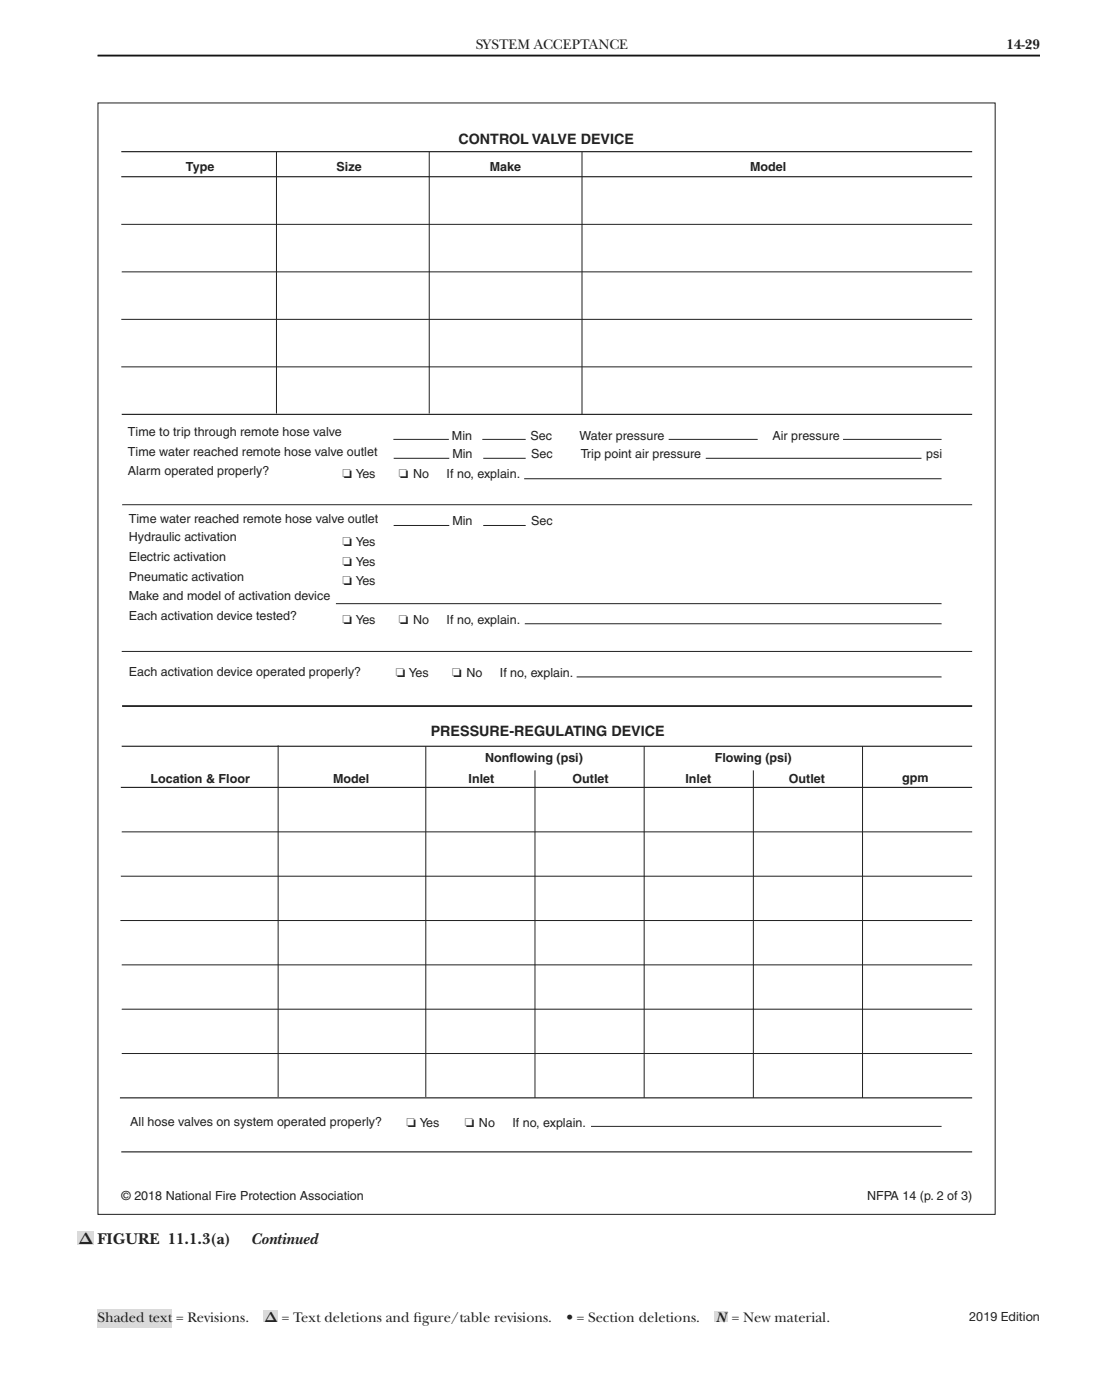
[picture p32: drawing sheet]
<svg xmlns="http://www.w3.org/2000/svg" width="216mm" height="274mm" viewBox="0 0 216 274" stroke-linecap="round" stroke-linejoin="round" font-family="sans-serif">
<defs><g id="words">
<g font-size="3.2" fill="#231f20">
<text x="15.3" y="243.1">Δ</text>
<text x="19" y="243.1">FIGURE 11.1.3(a)</text>
<text x="49.1" y="243.1">Continued</text>
</g>
<g font-size="2.8" fill="#231f20">
<text x="93" y="9.6">SYSTEM ACCEPTANCE</text>
<text x="196.7" y="9.6">14-29</text>
<text x="89.6" y="28.2">CONTROL VALVE DEVICE</text>
<text x="84.2" y="143.9">PRESSURE-REGULATING DEVICE</text>
<text x="19" y="258.3">Shaded text = Revisions.</text>
<text x="51.6" y="258.3">Δ</text>
<text x="55.1" y="258.3">= Text deletions and f</text>
<text x="80.8" y="258.3">igure/table revisions.</text>
<text x="110.7" y="258.3">• = Section deletions.</text>
<text x="139.9" y="258.3">N</text>
<text x="143" y="258.3">= New material.</text>
</g>
<text font-size="2.5" fill="#231f20" x="189.4" y="258.2">2019 Edition</text>
<g font-size="2.4" fill="#231f20">
<text x="36.3" y="33.4">Type</text>
<text x="65.8" y="33.4">Size</text>
<text x="95.7" y="33.4">Make</text>
<text x="146.6" y="33.4">Model</text>
<text x="25" y="85.2">Time to trip through remote hose valve</text>
<text x="25" y="89.1">Time water reached remote hose valve outlet</text>
<text x="88.3" y="86">Min</text>
<text x="88.4" y="89.6">Min</text>
<text x="103.7" y="85.9">Sec</text>
<text x="103.8" y="89.6">Sec</text>
<text x="113.2" y="85.9">Water pressure</text>
<text x="113.5" y="89.6">Trip point air pressure</text>
<text x="150.9" y="85.9">Air pressure</text>
<text x="181" y="89.6">psi</text>
<text x="25" y="92.9">Alarm operated properly?</text>
<text x="66.9" y="93.5">❏ Yes</text>
<text x="78" y="93.5">❏ No</text>
<text x="87.3" y="93.5">If no, explain.</text>
<text x="25.2" y="102.2">Time water reached remote hose valve outlet</text>
<text x="25.2" y="105.8">Hydraulic activation</text>
<text x="66.9" y="106.7">❏ Yes</text>
<text x="88.4" y="102.7">Min</text>
<text x="103.8" y="102.7">Sec</text>
<text x="25.2" y="109.7">Electric activation</text>
<text x="25.2" y="113.5">Pneumatic activation</text>
<text x="66.9" y="110.5">❏ Yes</text>
<text x="25.2" y="117.3">Make and model of activation device</text>
<text x="66.9" y="114.3">❏ Yes</text>
<text x="25.2" y="121.2">Each activation device tested?</text>
<text x="66.9" y="121.9">❏ Yes</text>
<text x="78" y="121.9">❏ No</text>
<text x="87.3" y="121.9">If no, explain.</text>
<text x="25.2" y="132.2">Each activation device operated properly?</text>
<text x="77.3" y="132.3">❏ Yes</text>
<text x="88.4" y="132.3">❏ No</text>
<text x="97.7" y="132.3">If no, explain.</text>
<text x="94.8" y="149">Nonflowing (psi)</text>
<text x="139.7" y="149">Flowing (psi)</text>
<text x="29.4" y="153">Location &amp; Floor</text>
<text x="65.1" y="153">Model</text>
<text x="91.6" y="153">Inlet</text>
<text x="111.9" y="153">Outlet</text>
<text x="133.9" y="153">Inlet</text>
<text x="154.1" y="153">Outlet</text>
<text x="176.3" y="152.8">gpm</text>
<text x="25.4" y="220">All hose valves on system operated properly?</text>
<text x="79.4" y="220.2">❏ Yes</text>
<text x="90.8" y="220.2">❏ No</text>
<text x="100.1" y="220.2">If no, explain.</text>
<text x="23.8" y="234.5">© 2018 National Fire Protection Association</text>
<text x="169.4" y="234.5">NFPA 14 (p. 2 of 3)</text>
</g>
</g></defs>
<path d="M19 10.9h184.2" fill="none" stroke="#000" stroke-width=".35"/>
<g fill="#d9d9d9">
<path d="M19 255.9h14.7v3.5h-14.7z" fill-rule="evenodd"/>
<path d="M51.5 256.1h2.9v2.3h-2.9z" fill-rule="evenodd"/>
<path d="M139.6 256.3h2.7v2.1h-2.7z" fill-rule="evenodd"/>
</g>
<g fill="none" stroke="#231f20" stroke-width=".2">
<path d="M19.1 20.1h175.3v217.2h-175.3zM54 29.7v51.1M83.9 29.7v51.1M113.7 29.7v51.2M23.7 43.8h166.2M23.8 53.1h166.1M23.7 71.7h166.2M23.7 62.4h166.2M23.9 98.6h166M76.9 85.9h10.8M76.9 89.6h10.9M94.2 85.9h8.5"/>
<path d="M94.4 89.6h8.3M102.4 93.6h81.6M130.6 85.9h17.4M137.9 89.6h42.1M164.7 85.9h19.3M65.6 118h118.4M76.9 102.7h10.9M94.4 102.7h8.3M23.8 127.3h166.1M102.5 121.9h81.5M112.7 132.3h71.3M54.3 145.7v68.7"/>
<path d="M83.2 145.9v68.5M104.5 150.6v64M125.9 145.9v68.7M147.2 150.6v64M168.5 145.9v68.7M23.5 179.9h166.4M23.6 171.3h166.3M23.8 162.6h166.1M23.8 188.6h166.1M23.8 197.2h166.1M23.8 205.9h166.1M115.5 220.2h68.5"/>
</g>
<path d="M23.7 29.6h166.2M23.7 34.5h166.2M23.8 81h166.1M23.6 153.9h166.3M23.8 145.9h166.1M23.4 214.6h166.5M23.7 225.1h166.2" fill="none" stroke="#231f20" stroke-width=".23"/>
<path d="M23.9 138h166" fill="none" stroke="#231f20" stroke-width=".35"/>
<path d="M15.2 240.6h3.2v2.6h-3.2z" fill-rule="evenodd" fill="#d9d9d9"/>
<use href="#words"/>
</svg>
